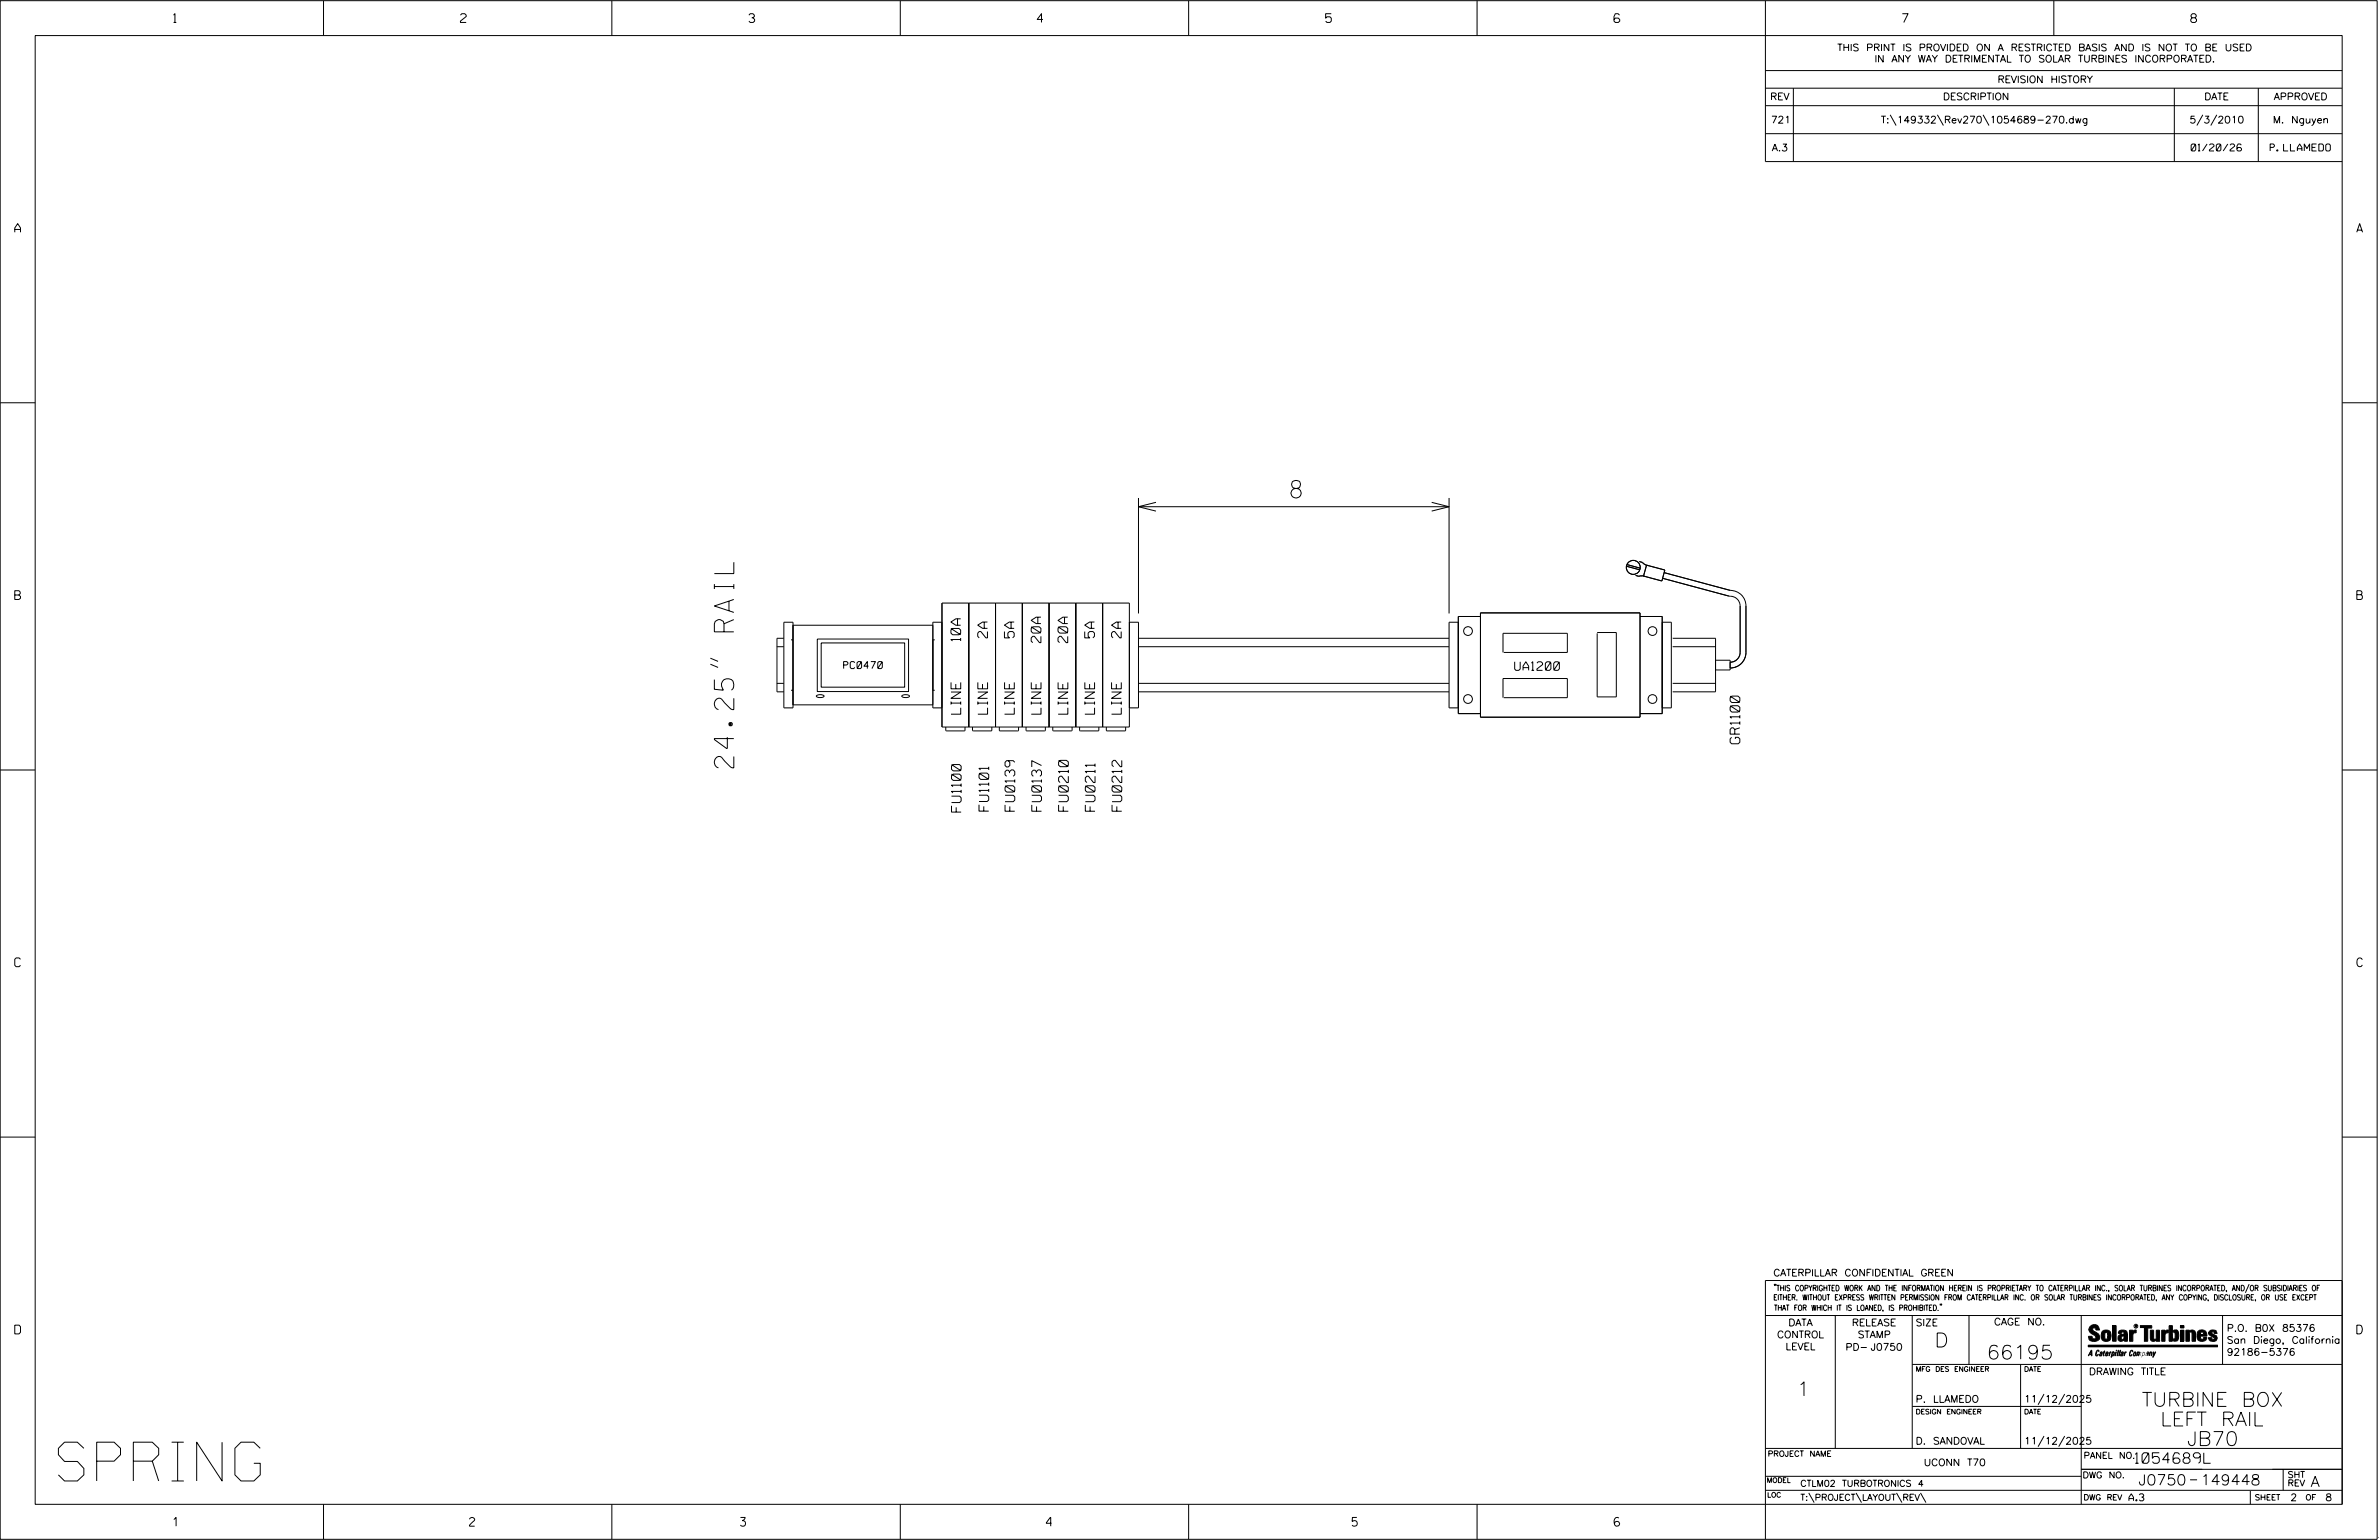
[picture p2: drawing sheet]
<svg xmlns="http://www.w3.org/2000/svg" width="864mm" height="559mm" viewBox="0 0 864 559" stroke-linecap="round" stroke-linejoin="round" font-family="sans-serif">
<defs><g id="words">
<text font-size="14.1" x="21.2" y="537.4">SPRING</text>
<text font-size="7" x="266.4" y="278.6" transform="rotate(-90 266.4 278.6)">24.25&quot; RAIL</text>
<text font-size="6.3" x="468.6" y="180.7">8</text>
<g font-size="5.1">
<text x="702.3" y="488.8">D</text>
<text x="721.2" y="493.2">66195</text>
<text x="652.2" y="506.5">1</text>
<text x="777.5" y="510.3">TURBINE BOX</text>
<text x="784.3" y="517.4">LEFT RAIL</text>
<text x="793.9" y="524.5">JB70</text>
</g>
<g font-size="3.8">
<text x="775.1" y="531">1054689L</text>
<text x="776.3" y="538.9">J0750</text>
<text x="798.8" y="538.9">149448</text>
<text x="838.8" y="539.5">A</text>
</g>
<g font-size="3.5">
<text x="348.7" y="232.6" transform="rotate(-90 348.7 232.6)">10A</text>
<text x="358.4" y="231.5" transform="rotate(-90 358.4 231.5)">2A</text>
<text x="368.2" y="231.5" transform="rotate(-90 368.2 231.5)">5A</text>
<text x="377.9" y="233.2" transform="rotate(-90 377.9 233.2)">20A</text>
<text x="387.6" y="233.2" transform="rotate(-90 387.6 233.2)">20A</text>
<text x="397.3" y="231.5" transform="rotate(-90 397.3 231.5)">5A</text>
<text x="407" y="231.5" transform="rotate(-90 407 231.5)">2A</text>
<text x="348.8" y="259.1" transform="rotate(-90 348.8 259.1)">LINE</text>
<text x="358.5" y="259.1" transform="rotate(-90 358.5 259.1)">LINE</text>
<text x="368.2" y="259.1" transform="rotate(-90 368.2 259.1)">LINE</text>
<text x="377.9" y="259.1" transform="rotate(-90 377.9 259.1)">LINE</text>
<text x="387.6" y="259.1" transform="rotate(-90 387.6 259.1)">LINE</text>
<text x="397.3" y="259.1" transform="rotate(-90 397.3 259.1)">LINE</text>
<text x="407" y="259.1" transform="rotate(-90 407 259.1)">LINE</text>
<text x="631.6" y="269.9" transform="rotate(-90 631.6 269.9)">GR1100</text>
<text x="348.9" y="294.7" transform="rotate(-90 348.9 294.7)">FU1100</text>
<text x="358.9" y="294.3" transform="rotate(-90 358.9 294.3)">FU1101</text>
<text x="368.4" y="294.4" transform="rotate(-90 368.4 294.4)">FU0139</text>
<text x="378.1" y="294.4" transform="rotate(-90 378.1 294.4)">FU0137</text>
<text x="387.8" y="294.4" transform="rotate(-90 387.8 294.4)">FU0210</text>
<text x="397.5" y="294.4" transform="rotate(-90 397.5 294.4)">FU0211</text>
<text x="407.2" y="294.4" transform="rotate(-90 407.2 294.4)">FU0212</text>
</g>
<g font-size="3.2">
<text x="63" y="8.2">1</text>
<text x="167.2" y="8.2">2</text>
<text x="271.8" y="8.2">3</text>
<text x="376.5" y="8.2">4</text>
<text x="481.2" y="8.2">5</text>
<text x="690.6" y="8.2">7</text>
<text x="795.3" y="8.2">8</text>
<text x="5.4" y="84.3">A</text>
<text x="855.5" y="84.3">A</text>
<text x="5.4" y="217.5">B</text>
<text x="855.6" y="217.5">B</text>
<text x="5.4" y="350.8">C</text>
<text x="855.6" y="350.8">C</text>
<text x="5.4" y="484">D</text>
<text x="855.6" y="484">D</text>
<text x="62.8" y="553.8">1</text>
<text x="170.4" y="553.8">2</text>
<text x="268.8" y="553.8">3</text>
<text x="379.8" y="553.8">4</text>
<text x="490.8" y="553.8">5</text>
<text x="585.9" y="553.8">6</text>
</g>
<text font-size="3.1" x="549.8" y="243.3">UA1200</text>
<g font-size="2.5">
<text x="666.9" y="18.5">THIS PRINT IS PROVIDED ON A RESTRICTED BASIS AND IS NOT TO BE USED</text>
<text x="680.5" y="22.6">IN ANY WAY DETRIMENTAL TO SOLAR TURBINES INCORPORATED.</text>
<text x="725.1" y="30">REVISION HISTORY</text>
<text x="642.6" y="36.3">REV</text>
<text x="705.3" y="36.3">DESCRIPTION</text>
<text x="800.2" y="36.3">DATE</text>
<text x="825.4" y="36.3">APPROVED</text>
<text x="642.9" y="44.7">721</text>
<text x="682.8" y="44.7">T:\149332\Rev270\1054689-270.dwg</text>
<text x="794.8" y="44.7">5/3/2010</text>
<text x="825.1" y="44.7">M. Nguyen</text>
<text x="643.2" y="54.8">A.3</text>
<text x="795.4" y="54.8">01/20/26</text>
<text x="824.1" y="54.8">P. LLAMEDO</text>
<text x="306.2" y="242.6">PC0470</text>
<text x="643.8" y="463">CATERPILLAR CONFIDENTIAL GREEN</text>
<text x="645.1" y="485.5">CONTROL</text>
<text x="649.2" y="481.1">DATA</text>
<text x="672.3" y="481.1">RELEASE</text>
<text x="674.4" y="485.5">STAMP</text>
<text x="695.4" y="481.1">SIZE</text>
<text x="723.8" y="480.8">CAGE NO.</text>
<text x="808.4" y="483.1">P.O. B0X 85376</text>
<text x="648.2" y="489.8">LEVEL</text>
<text x="669.9" y="490">PD- J0750</text>
<text x="808.4" y="487.5">San Diego, California</text>
<text x="808.4" y="491.8">92186-5376</text>
<text x="758.3" y="498.9">DRAWING TITLE</text>
<text x="695.4" y="508.9">P. LLAMEDO</text>
<text x="734.8" y="508.9">11/12/2025</text>
<text x="695.4" y="524.1">D. SANDOVAL</text>
<text x="734.8" y="524.1">11/12/2025</text>
<text x="698.4" y="531.9">UCONN T70</text>
<text x="772.8" y="544.6">A.3</text>
<text x="831.4" y="544.6">2</text>
<text x="844.1" y="544.6">8</text>
</g>
<g font-size="2.3">
<text x="756.4" y="529.2">PANEL NO.</text>
<text x="653.5" y="539.4">CTLM02 TURBOTRONICS 4</text>
<text x="756" y="536.3">DWG NO.</text>
<text x="830.4" y="539.3">REV</text>
<text x="830.4" y="536.2">SHT</text>
<text x="653.5" y="544.5">T:\PROJECT\LAYOUT\REV\</text>
</g>
<g font-size="2">
<text x="643.8" y="468.4">&quot;THIS COPYRIGHTED WORK AND THE INFORMATION HEREIN IS PROPRIETARY TO CATERPILLAR INC., SOLAR TURBINES INCORPORATED, AND/OR SUBSIDIARIES OF</text>
<text x="643.8" y="471.8">EITHER. WITHOUT EXPRESS WRITTEN PERMISSION FROM CATERPILLAR INC. OR SOLAR TURBINES INCORPORATED, ANY COPYING, DISCLOSURE, OR USE EXCEPT</text>
<text x="644" y="475.6">THAT FOR WHICH IT IS LOANED, IS PROHIBITED.&quot;</text>
<text x="641.7" y="528.5">PROJECT NAME</text>
<text x="756.3" y="544.3">DWG REV</text>
<text x="818.5" y="544.3">SHEET</text>
<text x="836.9" y="544.3">OF</text>
</g>
<g font-size="1.8">
<text x="695.4" y="497.6">MFG DES ENGINEER</text>
<text x="734.8" y="497.6">DATE</text>
<text x="695.4" y="513.1">DESIGN ENGINEER</text>
<text x="734.8" y="513.1">DATE</text>
<text x="641.3" y="538">MODEL</text>
<text x="641.5" y="543.3">LOC</text>
</g>
<text font-size=".9" x="775.1" y="481.7">R</text>
</g></defs>
<g fill="none" stroke="#000" stroke-width=".36">
<path d="M.1 .2h862.8v558.4h-862.8zM12.8 12.9h837.4v533h-837.4zM117.4 .2v12.7M222.1 .2v12.7M326.8 .2v12.7M431.5 .2v12.7M536.2 .2v12.7M587.9 5.5l-.5-.5h-1l-.5 1v1.7l.5 .4h1l.6-.4v-.6l-.6-.5h-1l-.5 .5M640.9 .2v58.4h209.3M745.6 .2v12.7M640.9 25.6h209.3M640.9 32h209.3"/>
<path d="M640.9 38.3h209.3M651 32v26.6M789.3 32v26.6M819.8 32v26.6M640.9 48.5h209.3M686.2 41.7l2.1 3.8M703.3 41.7l2.2 3.8M719.9 41.7l2.1 3.8M799.6 41.7l-2.1 3.8M804.7 41.7l-2.2 3.8M.1 146.2h12.7M850.2 146.2h12.7"/>
<path d="M413.3 183.9h112.7M413.3 180.7v41.9M419.6 182.3l-6.3 1.6 6.3 1.6M519.7 182.3l6.3 1.6-6.3 1.6M526 180.7v41.9M341.9 218.8h68.1v45h-68.1zM351.7 218.8v45M361.4 218.8v45M371.1 218.8v45M380.8 218.8v45M390.5 218.8v45M400.3 218.8v45"/>
<path d="M590.4 205.5l4.8 1.3M590.6 204.9l4.8 1.3M593.8 208.8l1.1 .3h2M595.1 203.8l1.1 .3 1 .8 .8 .2M597.7 205.1l6.6 1.7-1 4-6.7-1.8zM603.5 209.8l24.1 6.5a3.7 3.7 0 0 1 4.1 3.6v16.8a3.6 3.6 0 0 1-3.6 3.6M604.1 207.8l24.1 6.4a5.6 5.6 0 0 1 5.6 5.7v16.8a5.7 5.7 0 0 1-5.7 5.7M257.9 238.8l2.8 1.2M282 234.7h2.6M284.6 225.8h3.3v31.1h-3.3zM284.6 231.6h-2.6v19.4h2.6M287.2 232.2h.7"/>
<path d="M287.9 226.9h50.7M296.7 231.9h33.1v19h-33.1zM298.1 233.3h30.3v16h-30.3zM338.6 232.2h.7M341.9 225.8h-3.3v31.1h3.3M410 225.8h3.3v31.1h-3.3M413.3 231.6h112.7M413.3 234.7h112.7M529.4 225.8h-3.4v31.1h3.4M537.4 223.7h-8v35.2h8M537.4 222.4h57.9v37.8h-57.9zM545.9 236.7h23.1v-6.9h-23.4v6.9"/>
<path d="M579.8 229.5h6.9v23.4h-6.9v-23.1M595.3 223.7h8.1v35.2h-8.1M603.4 225.8h3.3v31.1h-3.3M607.2 234.7h15.6M607.2 231.6h15.6v19.4h-15.6M622.8 239.6h5.3v3.5h-5.3M257.9 241l2.8 1.2M282 248h2.6M287.2 250.5h.7M287.9 255.8h50.7M296.4 252.5l1.3-.4a1.12 1.12 0 0 1 1.4 .6l-1.4 .4a1.05 1.05 0 0 1-1.3-.6zM327.4 252.5l1.4-.4a1.07 1.07 0 0 1 1.3 .6l-1.3 .4a1.04 1.04 0 0 1-1.4-.6z"/>
<path d="M338.6 250.5h.7M413.3 248h112.7M413.3 251h112.7M545.9 253.2h23.1v-7h-23.4v7M607.2 248h15.6M.1 279.4h12.7M343.3 263.8v1.1l.3 .3h6.4l.3-.3v-1.1M353 263.8v1.1l.3 .3h6.5l.2-.3v-1.1M362.8 263.8v1.1l.2 .3h6.5l.2-.3v-1.1M372.5 263.8v1.1l.2 .3h6.5l.3-.3v-1.1M382.2 263.8v1.1l.2 .3h6.5l.3-.3v-1.1M391.9 263.8v1.1l.3 .3h6.4l.3-.3v-1.1"/>
<path d="M401.6 263.8v1.1l.3 .3h6.4l.3-.3v-1.1M850.2 279.4h12.7M.1 412.6h12.7M850.2 412.6h12.7M640.9 477.3h209.3M644.2 466.1l-.1 .4M644.7 466.1l-.2 .4M666.2 477.3v48.3M694.2 477.3v48.3M704.4 473.3l-.1 .4M704.8 473.3l-.1 .4M714.8 477.3v17.8"/>
<path d="M755.5 477.3v68.6M806.8 477.3v17.8M816.5 466l-1.4 3.1M850.2 464.6h-209.3v94M850.2 464.8v81.1M694.2 495.1h156M733.5 495.1v30.5M758.6 481.4a2.02 2.02 0 0 1 3.1-.1l.5 1.3h-1.3l-.2-.6-.4-.2-.6 .1-.1 .4 .4 .7a2.46 2.46 0 0 1 2.2 2.9 2.83 2.83 0 0 1-3.8 .3l-.3-1.3h1.3l.2 .7 .6 .3 .5-.2 .2-.5-.4-.6-1.9-1.2-.4-.9zM759.2 491.3h-.7l.7-1.2v1.9h.2l-.1-2.1-1.3 2.1 .5-.5h.7M761.3 490l.3-.2 .4 .3-.1 .3-.3-.4-.4 .3-.3 1.6h.4l.4-.5-.3 .6-.4 .1-.3-.4zM762.6 490.6l.5-.1-.1 1.4h-.9a.74 .74 0 0 1 .9-.8l-.3 .7-.5 .1 .2-.5 .6-.2v-.5l-.7 .2zM763 483.2a2.17 2.17 0 0 1 3.1 0l.3 1.4-.3 1.5a2.17 2.17 0 0 1-3.1 0l-.3-1.5z"/>
<path d="M763.6 490.5l.4-.4 .2 .6h-.3l-.3 .9 .2 .4-.3-.1zM764.1 483.7l.5-.4 .4 .3v2.2l-.4 .2-.5-.2zM764.6 491.1l.6 .2v-.7l-.4-.1-.4 .6-.1 .8h.6M764.6 491.1l-.1 .8h.4M764.6 482.6v.8M764.8 490.7l.4 .1v.3h-.6zM765 491.5l-.1 .4zM766 490.5l-.5 1.5zM766 490.8l.4-.3-.4 .4M766.9 481h1.3v5.7h-1.3zM767 490.8l.5 .1-.3 .8-.4 .2zM767.3 490.5h-.5l-.5 2"/>
<path d="M767.3 490.5a.8 .8 0 0 1 .2 1 .8 .8 0 0 1-.9 .4l-.1 .6M767.3 490.5l-.1 .2M768.1 490.5l-.4 1.5zM768.2 489.9h.3l-.1 .2h-.2zM769 489.9l-.5 2.1zM769.7 489.9l-.6 2.1zM770.1 491.4l.5-.3-.5 .8zM770.4 491.9h.1M770.6 491.1l.1-.4-.7 .2 .1-.3 .6-.1 .2 .3-.5 1.1M770.6 491.1a.74 .74 0 0 0-.8 .8h.6M771 484.8h-.7l-.3 .6 .4 .7 .5-.3 .1-2.4h-.8l-.1 .4h-1.2a1.71 1.71 0 0 1 1.8-1.3 1.71 1.71 0 0 1 1.6 1.4v2.8h-1.1l-.1-.6M771 484.2l-1.5 .1a1.41 1.41 0 0 0 0 2.4l.5 .1 1.1-.7"/>
<path d="M771.2 486.1h-.1M771.4 490.5l.1 .3 .4-.3-.9 1.5zM771.5 490.8h.1M773 482.7h1.2v.5l.5-.5 .7-.1v1h-.6l-.5 .4-.1 2.7h-1.2zM773.3 490.3l.6-.4 .4 .2-.1 .4-.3-.4a1.28 1.28 0 0 0-.5 1.8l.6-.4-.1 .4-.8 .1zM774.7 490.8l.5-.3a.88 .88 0 0 1 .2 .9 .88 .88 0 0 1-.7 .7l-.2-.2zM774.8 490.9h.5l-.3 1h-.3l-.2-.2zM775.2 490.5l-.1 .2M776.8 481h4.3v.9h-1.5v4.8h-1.3M776.8 490.6l-.8 .2v-.3l-.4 1.5 .8-1.3v1.3l.3-1.2M779.3 491.1h.4M779.6 490.5h.3l-.3 1.4"/>
<path d="M779.6 490.7h.2l-.1 .4M779.7 491.1l-.1 .4M779.7 491.1l-.4 .2M780.1 492l.4-1.5 .1 .3 .3-.3 .3 .2-.3 1.3v-1.3l-.7 1.3M780.6 482.7h1.2v2.7l.1 .4 .4 .3 .4-.7v-2.7h1.2l.1 4h-1.3v-.5l-1.1 .6-.7-.3-.3-.7zM781.6 492.5l1-2-.8 1.3-.2-1.3-.2 2M784.7 482.7h1.2v.5l.5-.5 .7-.1v1h-.5l-.6 .4-.1 2.7h-1.2zM787.4 481h1.2v2a1.4 1.4 0 0 1 2.2 .2l.1 1.4-.4 1.9-1.5 .1-.4-.5v-1l.5 .9 .5-.3v-2.1l-.5-.4-.5 .7v2.8h-1.2zM791.5 482.7h1.3v4h-1.3zM791.5 481h1.3v.9h-1.3zM793.5 482.7h1.3v.4l.7-.5 1.1 .2 .4 .6v3.3h-1.3l-.2-3.4-.7 .2v3.2h-1.3zM794.8 483.1h.1"/>
<path d="M797.7 483.2a1.92 1.92 0 0 1 2.4-.5 1.92 1.92 0 0 1 1 2.1h-2.3v.8l.6 .5 .5-.3v-.5h1.2a1.83 1.83 0 0 1-2.1 1.4 1.83 1.83 0 0 1-1.5-2.1zM798.8 484.2v.6M799.1 483.4h.6l.2 .8h-1.1zM804.6 482.9a1.84 1.84 0 0 0-2.9 .8 3.3 3.3 0 0 0 2.2 1.9l-.5 .5-.4-.3-.1-.4h-1.2l.1 .6a1.92 1.92 0 0 0 2.9 .4M804.9 483.8h-1.2l-.2-.6-.5 .1-.1 .3 .1 .3 1.8 .9M805.1 488.1h-47.1v.6h47.1M694.2 510.3h61.3M742 505.8l-2.2 3.9M749.5 505.8l-2.2 3.9M640.9 525.6h209.2M640.9 535.7h114.6M742 521.1l-2.2 3.8"/>
<path d="M749.5 521.1l-2.2 3.8M755.5 533.2h94.7M795 537h2.6M828.8 533.2v7.6M117.4 545.9v12.7M222.1 545.9v12.7M326.8 545.9v12.7M431.5 545.9v12.7M536.2 545.9v12.7M640.9 540.8h209.3M656.6 541.7l2 3.5M673.8 541.7l1.9 3.5"/>
<path d="M688.4 541.7l2 3.5M697.2 541.7l1.9 3.5M816.9 541v4.9M863.5 557.9h.1"/>
<circle cx="592.9" cy="205.9" r="2.53"/>
<circle cx="532.9" cy="229" r="1.59"/>
<circle cx="599.9" cy="229" r="1.59"/>
<circle cx="532.9" cy="253.7" r="1.59"/>
<circle cx="599.9" cy="253.7" r="1.59"/>
<circle cx="775.4" cy="481.2" r=".69"/>
</g>
<g fill="#000">
<path d="M768.1 490.5l-.4 1.5zM768.2 489.9h.3l-.1 .2h-.2zM769 489.9l-.5 2.1zM769.7 489.9l-.6 2.1zM791.5 481h1.3v.9h-1.3zM791.5 482.7h1.3v4h-1.3zM758 488.1h47.1v.6h-47.1z"/>
<path d="M759.2 489.9l-1.2 2.1 .5-.5h.7v.5h.2zM759.2 490.1v1.2h-.7z" fill-rule="evenodd"/>
<path d="M758.6 481.4a2.02 2.02 0 0 1 3.1-.1l.5 1.3h-1.3l-.2-.6-.4-.2-.6 .1-.1 .4 .4 .7a2.46 2.46 0 0 1 2.2 2.9 2.83 2.83 0 0 1-3.8 .3l-.3-1.3h1.3l.2 .7 .6 .3 .5-.2 .2-.5-.4-.6-1.9-1.2-.4-.9z" fill-rule="evenodd"/>
<path d="M761.3 490l.3-.2 .4 .3-.1 .3-.3-.4-.4 .3-.3 1.6h.4l.4-.5-.3 .6-.4 .1-.3-.4z" fill-rule="evenodd"/>
<path d="M762.6 490.6l.5-.1-.1 1.4h-.9a.74 .74 0 0 1 .9-.8l-.6 .3-.2 .5 .5-.1 .3-.6v-.5l-.7 .2z" fill-rule="evenodd"/>
<path d="M763.6 490.5l.4-.4 .2 .6h-.3l-.3 .9 .2 .4-.3-.1z" fill-rule="evenodd"/>
<path d="M764.8 490.5l.5 .3-.1 .5h-.6l.6-.2v-.3l-.4-.1-.3 1.2h.4l.3-.4-.6 .6-.3-.2v-.4z" fill-rule="evenodd"/>
<path d="M763 483.2a2.17 2.17 0 0 1 3.1 0l.3 1.4-.3 1.5a2.17 2.17 0 0 1-3.1 0l-.3-1.5zM764.1 483.7v2.1l.5 .2 .4-.2v-2.2l-.4-.3z" fill-rule="evenodd"/>
<path d="M766 490.5v.3l.4-.1-.4 .2-.5 1.1z" fill-rule="evenodd"/>
<path d="M766.8 490.5l-.5 2 .3-.6a.71 .71 0 0 0 .9-.5 .71 .71 0 0 0-.4-.9zM767 490.8l.5 .1-.3 .8-.4 .2z" fill-rule="evenodd"/>
<path d="M766.9 481h1.3v5.7h-1.3z" fill-rule="evenodd"/>
<path d="M770.1 490.6l.6-.1 .2 .3-.4 1.2-.5 .1-.2-.5 .3-.5h.5l-.7 .5v.3l.4-.1 .4-.9-.5-.2-.2 .2z" fill-rule="evenodd"/>
<path d="M769.4 482.8l-.5 1h1.2l.1-.4h.8v.8l-1.5 .1a1.41 1.41 0 0 0 0 2.4l.5 .1 1.1-.7 .1 .6h1.1v-2.8a1.79 1.79 0 0 0-2.4-1.2zM770.3 484.8h.7l-.1 1-.5 .3-.4-.7z" fill-rule="evenodd"/>
<path d="M771.4 490.5l.1 .3 .4-.3-.9 1.5z" fill-rule="evenodd"/>
<path d="M773 482.7h1.2v.5l.5-.5 .7-.1v1h-.6l-.5 .4-.1 2.7h-1.2z" fill-rule="evenodd"/>
<path d="M773.3 490.3l.6-.4 .4 .2-.1 .4-.3-.4a1.28 1.28 0 0 0-.5 1.8l.6-.4-.3 .5h-.6z" fill-rule="evenodd"/>
<path d="M774.7 490.8l-.2 1.1h.7a.96 .96 0 0 0 0-1.4zM774.8 490.9h.5l-.1 .6-.5 .4-.2-.2z" fill-rule="evenodd"/>
<path d="M776 490.5v.3l.4-.3 .2 .3 .7-.2-.3 1.4v-1.3l-.6 1.3v-1.3l-.8 1.3z" fill-rule="evenodd"/>
<path d="M776.8 481h4.3v.9h-1.5v4.8h-1.3v-4.8h-1.5z" fill-rule="evenodd"/>
<path d="M777.9 490.5l-.5 2 .3-.6a.71 .71 0 0 0 .9-.5 .71 .71 0 0 0-.4-.9zM778.1 490.8l.3-.1 .1 .4-.5 .8-.2-.5z" fill-rule="evenodd"/>
<path d="M779.3 490.6l.6-.1-.3 1.5-.7-.1a.67 .67 0 0 1 .8-.8l-.6 .3-.1 .5 .4-.1 .4-.9-.4-.2-.3 .2z" fill-rule="evenodd"/>
<path d="M780.5 490.5l.1 .3 .3-.3 .3 .2-.3 1.3v-1.3l-.8 1.3z" fill-rule="evenodd"/>
<path d="M780.6 482.7h1.2v2.7l.1 .4 .4 .3 .4-.7v-2.7h1.2l.1 4h-1.3v-.5l-1.1 .6-.7-.3-.3-.7z" fill-rule="evenodd"/>
<path d="M781.6 490.5l.2 1.3 .8-1.3-1.2 2z" fill-rule="evenodd"/>
<path d="M784.7 482.7h1.2v.5l.5-.5 .7-.1v1h-.5l-.6 .4-.1 2.7h-1.2z" fill-rule="evenodd"/>
<path d="M787.4 481h1.2v2a1.4 1.4 0 0 1 2.2 .2l.1 1.4-.4 1.9-1.5 .1-.4-.5v-1l.5 .9 .5-.3v-2.1l-.5-.4-.5 .7v2.8h-1.2z" fill-rule="evenodd"/>
<path d="M793.5 482.7h1.3v.4a1.29 1.29 0 0 1 2.2 .3v3.3h-1.2l-.3-3.4-.7 .2v3.2h-1.3z" fill-rule="evenodd"/>
<path d="M797.7 483.2a1.92 1.92 0 0 1 2.4-.5 1.92 1.92 0 0 1 1 2.1h-2.3v.8l.6 .5 .5-.3v-.5h1.2a1.83 1.83 0 0 1-2.1 1.4 1.83 1.83 0 0 1-1.5-2.1zM799.1 483.4l-.3 .8h1.1l-.2-.8z" fill-rule="evenodd"/>
<path d="M801.9 483.2a1.94 1.94 0 0 1 3 .1v.5h-1.2l-.2-.6-.5 .1-.1 .3 .1 .3 1.8 .9a1.2 1.2 0 0 1 .1 1.3 1.2 1.2 0 0 1-1.2 .7l-1.6-.4-.4-1h1.2l.1 .4 .4 .3 .5-.5a3.3 3.3 0 0 1-2.2-1.9z" fill-rule="evenodd"/>
<circle cx="761.4" cy="492" r=".07"/>
<circle cx="762.2" cy="485.1" r=".07"/>
<circle cx="769.3" cy="492" r=".07"/>
<circle cx="773.1" cy="486.7" r=".07"/>
<circle cx="791.5" cy="486.7" r=".07"/>
<circle cx="791.5" cy="481" r=".07"/>
<circle cx="794.8" cy="486.7" r=".07"/>
</g>
<use href="#words"/>
</svg>
